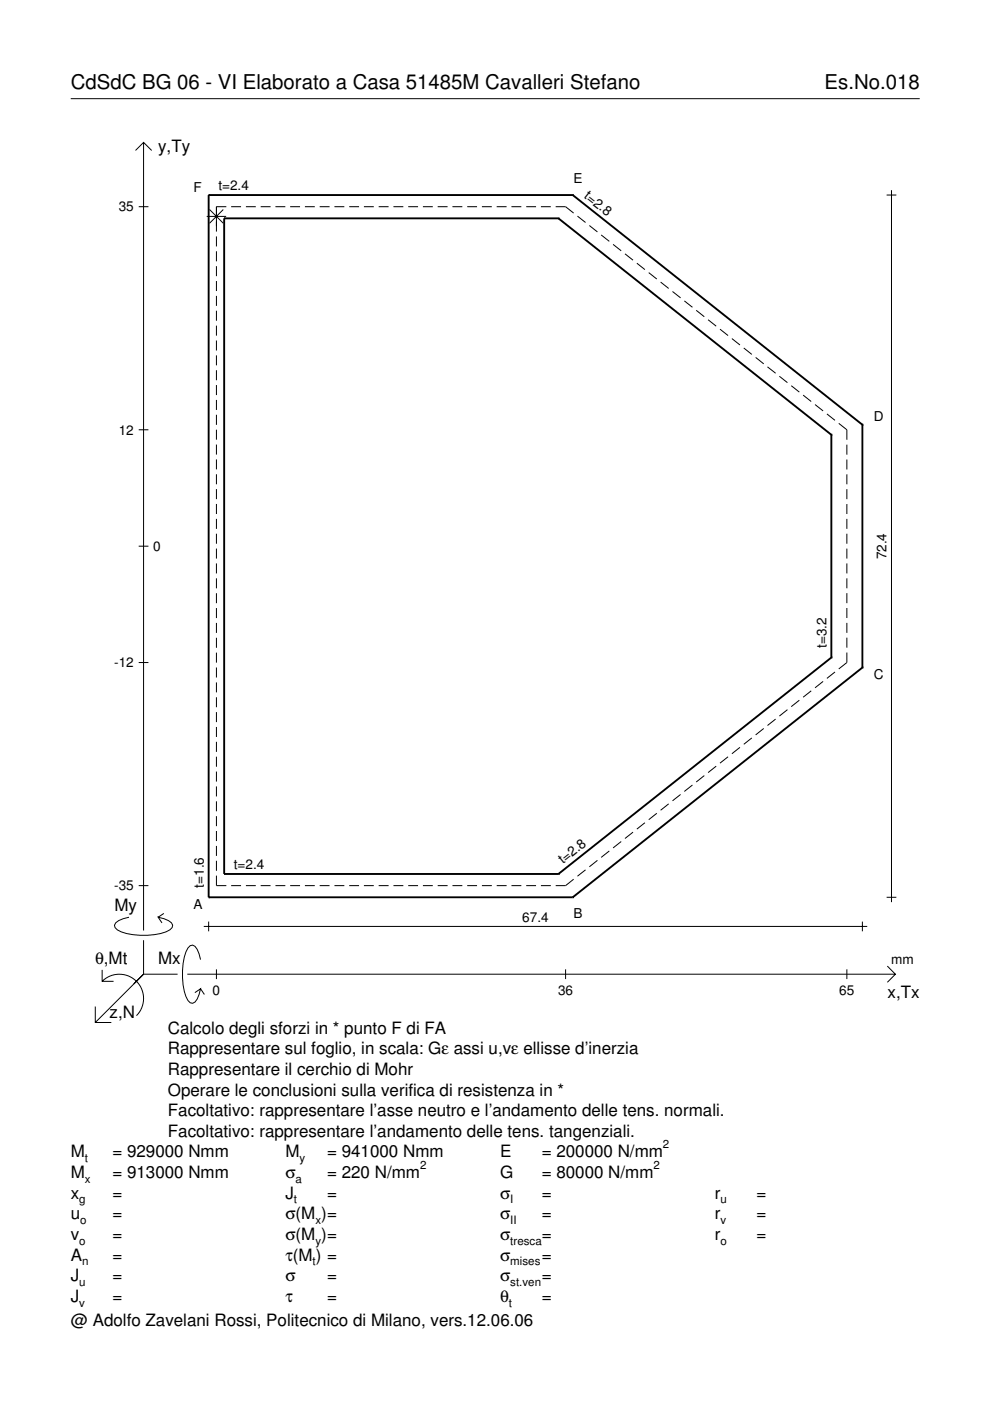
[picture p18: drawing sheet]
<svg xmlns="http://www.w3.org/2000/svg" width="210mm" height="297mm" viewBox="0 0 210 297" stroke-linecap="round" stroke-linejoin="round" font-family="sans-serif">
<defs><g id="words">
<g font-size="4.3">
<text x="15" y="18.9">CdSdC BG 06 - VI Elaborato a Casa 51485M Cavalleri Stefano</text>
<text x="174.8" y="18.9">Es.No.018</text>
</g>
<g font-size="3.6">
<text x="33.5" y="32.3">y,Ty</text>
<text x="24.3" y="193.2">My</text>
<text x="20.1" y="204.5">θ,Mt</text>
<text x="33.5" y="204.5">Mx</text>
<text x="23.2" y="215.8">z,N</text>
<text x="188.2" y="211.7">x,Tx</text>
<text x="35.6" y="219.2">Calcolo degli sforzi in * punto F di FA</text>
<text x="35.6" y="227.9">Rappresentare il cerchio di Mohr</text>
<text x="35.6" y="223.5">Rappresentare sul foglio, in scala: Gε assi u,vε ellisse d’inerzia</text>
<text x="35.6" y="232.3">Operare le conclusioni sulla verifica di resistenza in *</text>
<text x="35.6" y="236.7">Facoltativo: rappresentare l’asse neutro e l’andamento delle tens. normali.</text>
<text x="15" y="245.4">M</text>
<text x="23.8" y="245.4">= 929000 Nmm</text>
<text x="35.6" y="241">Facoltativo: rappresentare l’andamento delle tens. tangenziali.</text>
<text x="60.5" y="245.4">M</text>
<text x="69.3" y="245.4">= 941000 Nmm</text>
<text x="106" y="245.4">E</text>
<text x="114.9" y="245.4">= 200000 N/mm</text>
<text x="15" y="249.8">M</text>
<text x="23.8" y="249.8">= 913000 Nmm</text>
<text x="60.5" y="249.8">σ</text>
<text x="69.3" y="249.8">= 220 N/mm</text>
<text x="106" y="249.8">G</text>
<text x="114.9" y="249.8">= 80000 N/mm</text>
<text x="15" y="254.2">x</text>
<text x="23.8" y="254.2">=</text>
<text x="60.5" y="254.2">J</text>
<text x="69.3" y="254.2">=</text>
<text x="106" y="254.2">σ</text>
<text x="114.9" y="254.2">=</text>
<text x="151.5" y="254.2">r</text>
<text x="160.4" y="254.2">=</text>
<text x="15" y="258.5">u</text>
<text x="15" y="262.9">v</text>
<text x="23.8" y="258.5">=</text>
<text x="23.8" y="262.9">=</text>
<text x="60.5" y="258.5">σ(M )=</text>
<text x="60.5" y="262.9">σ(M )=</text>
<text x="106" y="258.5">σ</text>
<text x="106" y="262.9">σ</text>
<text x="114.9" y="258.5">=</text>
<text x="114.9" y="262.9">=</text>
<text x="151.5" y="258.5">r</text>
<text x="151.5" y="262.9">r</text>
<text x="160.4" y="258.5">=</text>
<text x="160.4" y="262.9">=</text>
<text x="15" y="267.3">A</text>
<text x="23.8" y="267.3">=</text>
<text x="60.5" y="267.3">τ(M ) =</text>
<text x="106" y="267.3">σ</text>
<text x="114.9" y="267.3">=</text>
<text x="15" y="271.7">J</text>
<text x="23.8" y="271.7">=</text>
<text x="60.5" y="271.7">σ</text>
<text x="69.3" y="271.7">=</text>
<text x="106" y="271.7">σ</text>
<text x="114.9" y="271.7">=</text>
<text x="15" y="276">J</text>
<text x="15" y="281.2">@ Adolfo Zavelani Rossi, Politecnico di Milano, vers.12.06.06</text>
<text x="23.8" y="276">=</text>
<text x="60.5" y="276">τ</text>
<text x="69.3" y="276">=</text>
<text x="106" y="276">θ</text>
<text x="114.9" y="276">=</text>
</g>
<g font-size="2.9">
<text x="41" y="40.6">F</text>
<text x="46.3" y="40.3">t=2.4</text>
<text x="121.6" y="38.8">E</text>
<text x="123.7" y="41.8" transform="rotate(38 123.7 41.8)">t=2.8</text>
<text x="25.2" y="44.8">35</text>
<text x="185.3" y="89.3">D</text>
<text x="25.2" y="92.1">12</text>
<text x="32.5" y="116.8">0</text>
<text x="188" y="118.6" transform="rotate(-90 188 118.6)">72.4</text>
<text x="175.2" y="137.4" transform="rotate(-90 175.2 137.4)">t=3.2</text>
<text x="24.2" y="141.5">-12</text>
<text x="185.3" y="144.1">C</text>
<text x="49.6" y="184.3">t=2.4</text>
<text x="119.4" y="183.2" transform="rotate(-38 119.4 183.2)">t=2.8</text>
<text x="24.2" y="188.8">-35</text>
<text x="43.2" y="188.2" transform="rotate(-90 43.2 188.2)">t=1.6</text>
<text x="41" y="192.8">A</text>
<text x="110.7" y="195.4">67.4</text>
<text x="121.6" y="194.6">B</text>
<text x="189" y="204.5">mm</text>
<text x="45.1" y="210.9">0</text>
<text x="118.3" y="210.9">36</text>
<text x="178" y="210.9">65</text>
</g>
<g font-size="2.4">
<text x="140.6" y="243.4">2</text>
<text x="18" y="246.4">t</text>
<text x="18" y="250.8">x</text>
<text x="62.7" y="250.8">a</text>
<text x="63.5" y="246.4">y</text>
<text x="89.1" y="247.8">2</text>
<text x="138.6" y="247.8">2</text>
<text x="16.8" y="255.2">g</text>
<text x="62.3" y="255.2">t</text>
<text x="108.2" y="255.2">I</text>
<text x="152.7" y="255.2">u</text>
<text x="16.8" y="263.9">o</text>
<text x="17" y="259.5">o</text>
<text x="66.9" y="259.5">x</text>
<text x="66.9" y="263.9">y</text>
<text x="108.2" y="259.5">II</text>
<text x="108.2" y="263.9">tresca</text>
<text x="152.7" y="259.5">v</text>
<text x="152.7" y="263.9">o</text>
<text x="17.4" y="268.3">n</text>
<text x="66.3" y="268.3">t</text>
<text x="108.2" y="268.3">mises</text>
<text x="16.8" y="272.7">u</text>
<text x="108.2" y="272.7">st.ven</text>
<text x="16.8" y="277">v</text>
<text x="107.9" y="277">t</text>
</g>
</g></defs>
<g fill="none" stroke="#000" stroke-width=".21">
<path d="M15 20.9h180M28.7 31.9l1.7-1.7 1.8 1.7M30.4 30.2v167.1M29.4 43.8h2.1M43.8 45.9h4.1M44.4 44.4l2.9 2.9M45.9 50.1v2.2M45.9 53.3v2.1M45.9 56.4v2.2M45.9 59.6v2.1M47.3 44.4l-2.9 2.9M48 43.8h-2.1v5.3"/>
<path d="M49 43.8h2.1M52.1 43.8h2.1M55.3 43.8h2.1M58.4 43.8h2.1M61.5 43.8h2.1M64.6 43.8h2.1M67.8 43.8h2.1M70.9 43.8h2.1M74 43.8h2.1M77.2 43.8h2.1M80.3 43.8h2.1M83.4 43.8h2.1"/>
<path d="M86.5 43.8h2.1M89.7 43.8h2.1M92.8 43.8h2.1M95.9 43.8h2.1M99.1 43.8h2M102.2 43.8h2.1M105.3 43.8h2.1M108.4 43.8h2.1M111.6 43.8h2.1M114.7 43.8h2.1M117.8 43.8h2.1l1.7 1.4M122.4 45.8l1.7 1.4"/>
<path d="M125 47.8l1.7 1.4M127.5 49.8l1.7 1.4M130 51.8l1.7 1.4M132.5 53.8l1.7 1.4M135 55.8l1.7 1.4M137.5 57.8l1.8 1.4M140.1 59.8l1.7 1.4M188 41.4h2M189 40.3v151M45.9 62.7v2.2M45.9 65.9v2.1M45.9 69v2.2"/>
<path d="M45.9 72.2v2.1M45.9 75.3v2.2M45.9 78.5v2.1M142.6 61.8l1.7 1.4M145.1 63.8l1.7 1.4M147.6 65.8l1.7 1.4M150.1 67.8l1.7 1.4M152.7 69.8l1.7 1.3M155.2 71.8l1.7 1.3M157.7 73.8l1.7 1.3M160.2 75.8l1.7 1.3M162.7 77.8l1.7 1.3"/>
<path d="M165.2 79.8l1.8 1.3M29.4 91.1h2.1M45.9 81.6v2.2M45.9 84.8v2.1M45.9 87.9v2.2M45.9 91.1v2.1M45.9 94.3v2.1M45.9 97.4v2.1M167.8 81.8l1.7 1.3M170.3 83.8l1.7 1.3M172.8 85.8l1.7 1.3M175.3 87.8l1.7 1.3"/>
<path d="M177.8 89.8l1.8 1.3v2.1M179.6 94.3v2.1M179.6 97.4v2.1M29.4 115.8h2.1M45.9 100.6v2.1M45.9 103.7v2.1M45.9 106.9v2.1M45.9 110v2.1M45.9 113.2v2.1M45.9 116.3v2.1M45.9 119.5v2.1M179.6 100.6v2.1"/>
<path d="M179.6 103.7v2.1M179.6 106.9v2.1M179.6 110v2.1M179.6 113.2v2.1M179.6 116.3v2.1M179.6 119.5v2.1M45.9 122.6v2.1M45.9 125.8v2.1M45.9 128.9v2.1M45.9 132.1v2.1M45.9 135.2v2.1M45.9 138.4v2.1"/>
<path d="M179.6 122.6v2.1M179.6 125.8v2.1M179.6 128.9v2.1M179.6 132.1v2.1M179.6 135.2v2.1M179.6 138.4v2.1l-1.8 1.3M29.4 140.5h2.1M45.9 141.5v2.2M45.9 144.7v2.1M45.9 147.8v2.2M45.9 151v2.1M45.9 154.1v2.2"/>
<path d="M45.9 157.3v2.1M156.9 158.5l-1.7 1.3M159.4 156.5l-1.7 1.3M161.9 154.5l-1.7 1.3M164.4 152.5l-1.7 1.3M167 150.5l-1.8 1.3M169.5 148.5l-1.7 1.3M172 146.5l-1.7 1.3M174.5 144.5l-1.7 1.3M177 142.5l-1.7 1.3M45.9 160.4v2.2M45.9 163.6v2.1"/>
<path d="M45.9 166.7v2.2M45.9 169.9v2.1M45.9 173v2.2M45.9 176.2v2.1M45.9 179.4v2.1M131.7 178.4l-1.7 1.4M134.2 176.4l-1.7 1.4M136.7 174.4l-1.7 1.4M139.3 172.4l-1.8 1.4M141.8 170.4l-1.7 1.4M144.3 168.4l-1.7 1.4M146.8 166.4l-1.7 1.4"/>
<path d="M149.3 164.4l-1.7 1.4M151.8 162.4l-1.7 1.4M154.4 160.5l-1.7 1.3M27.3 194.5a3.6 3.6 0 0 0-3 1.7l.1 .5a5.6 5.6 0 0 0 3.8 1.5 13.4 13.4 0 0 0 7.8-1l.5-.5 .1-.5a3.6 3.6 0 0 0-3.1-1.7l.8 1.2M29.4 187.8h2.1M30.4 199.3v7.3M34.7 193.7l-1.2 .8M43.2 196.4h140.7M44.2 195.4v2.1M45.9 185.7v2.1h2.1M45.9 182.5v2.1M49 187.8h2.1"/>
<path d="M52.1 187.8h2.1M55.3 187.8h2.1M58.4 187.8h2.1M61.5 187.8h2.1M64.6 187.8h2.1M67.8 187.8h2.1M70.9 187.8h2.1M74 187.8h2.1M77.2 187.8h2.1M80.3 187.8h2.1M83.4 187.8h2.1M86.5 187.8h2.1"/>
<path d="M89.7 187.8h2.1M92.8 187.8h2.1M95.9 187.8h2.1M99.1 187.8h2M102.2 187.8h2.1M105.3 187.8h2.1M108.4 187.8h2.1M111.6 187.8h2.1M114.7 187.8h2.1M121.6 186.4l-1.7 1.4h-2.1M124.1 184.4l-1.7 1.4M126.7 182.4l-1.7 1.4"/>
<path d="M129.2 180.4l-1.7 1.4M182.8 195.4v2.1M188 190.2h2M20.2 213.4v3.4h3.4M21.7 208.1a5.1 5.1 0 0 1 7.2 0 5.1 5.1 0 0 1 0 7.2M21.7 205.6v2.5h2.4M30.4 206.6l-10.2 10.2M30.4 206.6h7.2M39.7 206.6h150.1M42.5 203.5a3.6 3.6 0 0 0-1.7-3.1l-.5 .1a5.7 5.7 0 0 0-1.5 3.8 13.3 13.3 0 0 0 1 7.8l.5 .5 .5 .1a3.6 3.6 0 0 0 1.7-3.1l-1.2 .9M42.5 209.6l.8 1.3M45.9 205.5v2.1"/>
<path d="M119.9 205.5v2.1M179.6 205.5v2.1M188.1 204.8l1.7 1.8-1.7 1.7"/>
</g>
<g fill="none" stroke="#000" stroke-width=".4">
<path d="M44.2 41.4h.1M44.2 41.4h77.2M44.2 41.4v148.8M47.5 46.3h.1M47.5 46.3h70.9M47.5 46.3v139M118.4 46.3h.1M118.4 46.3l57.9 45.9M121.4 41.4h.1M121.4 41.4l61.4 48.7M176.3 92.2h.1M176.3 92.2v47.2"/>
<path d="M182.8 90.1h.1M182.8 90.1v51.4M176.3 139.4h.1M176.3 139.4l-57.9 45.9M182.8 141.5h.1M182.8 141.5l-61.4 48.7M44.2 190.2h.1M44.2 190.2h77.2M47.5 185.3h.1M47.5 185.3h70.9M118.4 185.3h.1M121.4 190.2h.1"/>
</g>
<use href="#words"/>
</svg>
